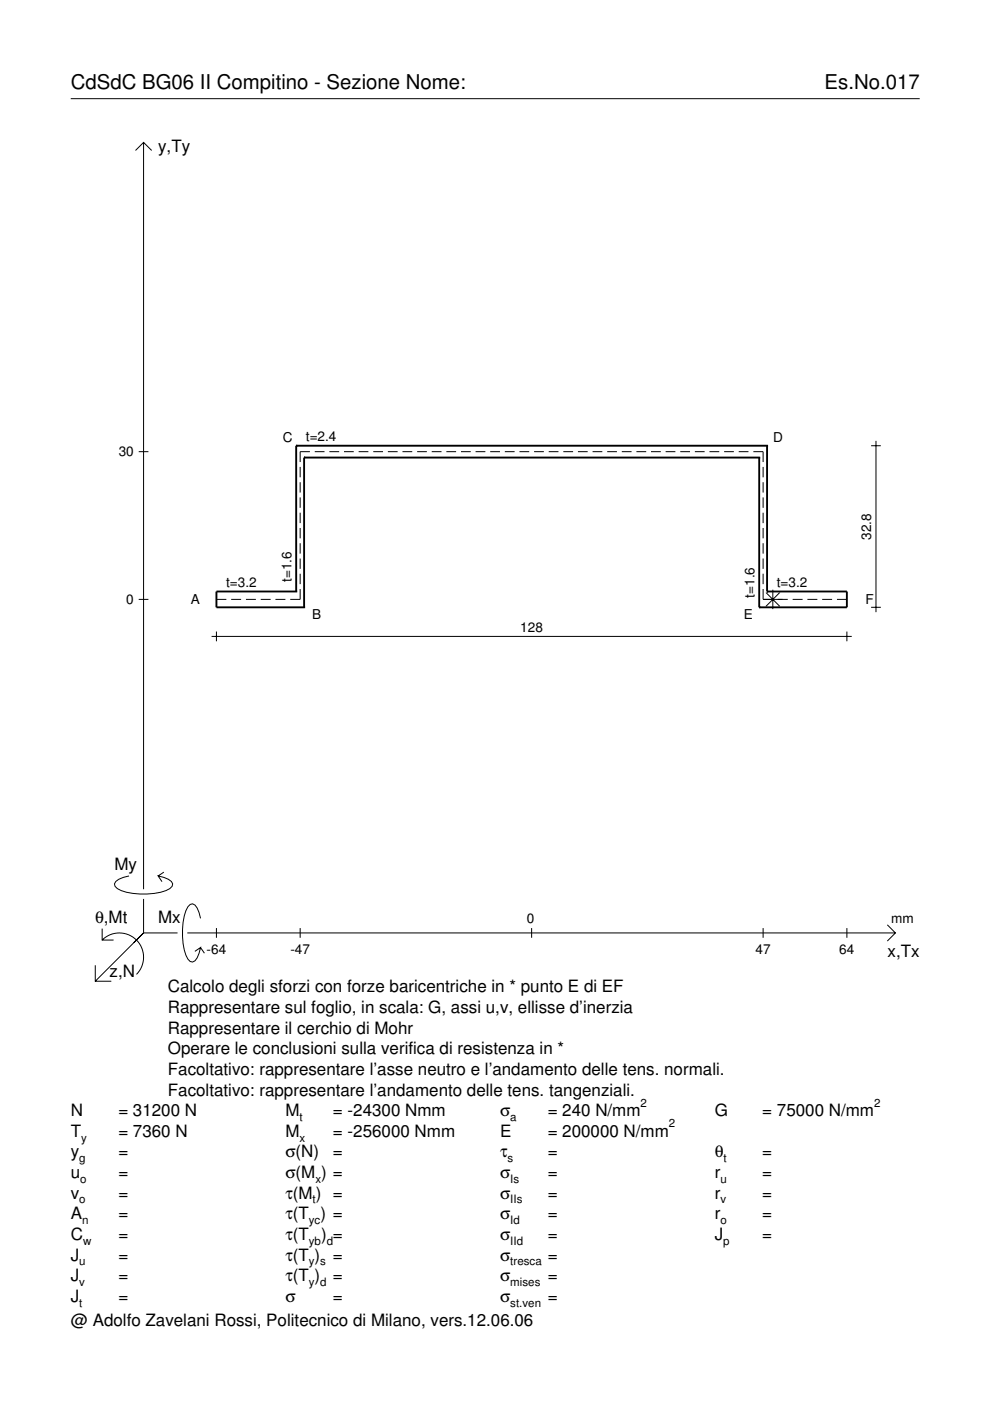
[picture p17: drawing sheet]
<svg xmlns="http://www.w3.org/2000/svg" width="210mm" height="297mm" viewBox="0 0 210 297" stroke-linecap="round" stroke-linejoin="round" font-family="sans-serif">
<defs><g id="words">
<g font-size="4.3">
<text x="15" y="18.9">CdSdC BG06 II Compitino - Sezione Nome:</text>
<text x="174.8" y="18.9">Es.No.017</text>
</g>
<g font-size="3.6">
<text x="33.5" y="32.3">y,Ty</text>
<text x="24.3" y="184.4">My</text>
<text x="20.1" y="195.7">θ,Mt</text>
<text x="33.5" y="195.7">Mx</text>
<text x="188.2" y="203">x,Tx</text>
<text x="23.2" y="207.1">z,N</text>
<text x="35.6" y="210.4">Calcolo degli sforzi con forze baricentriche in * punto E di EF</text>
<text x="35.6" y="214.8">Rappresentare sul foglio, in scala: G, assi u,v, ellisse d’inerzia</text>
<text x="35.6" y="219.2">Rappresentare il cerchio di Mohr</text>
<text x="35.6" y="223.5">Operare le conclusioni sulla verifica di resistenza in *</text>
<text x="35.6" y="227.9">Facoltativo: rappresentare l’asse neutro e l’andamento delle tens. normali.</text>
<text x="35.6" y="232.3">Facoltativo: rappresentare l’andamento delle tens. tangenziali.</text>
<text x="15" y="236.7">N</text>
<text x="25.1" y="236.7">= 31200 N</text>
<text x="60.5" y="236.7">M</text>
<text x="70.6" y="236.7">= -24300 Nmm</text>
<text x="106" y="236.7">σ</text>
<text x="116.1" y="236.7">= 240 N/mm</text>
<text x="151.5" y="236.7">G</text>
<text x="161.6" y="236.7">= 75000 N/mm</text>
<text x="15" y="241">T</text>
<text x="15" y="245.4">y</text>
<text x="25.1" y="241">= 7360 N</text>
<text x="25.1" y="245.4">=</text>
<text x="60.5" y="241">M</text>
<text x="60.5" y="245.4">σ(N)</text>
<text x="70.6" y="241">= -256000 Nmm</text>
<text x="70.6" y="245.4">=</text>
<text x="106" y="241">E</text>
<text x="106" y="245.4">τ</text>
<text x="116.1" y="241">= 200000 N/mm</text>
<text x="116.1" y="245.4">=</text>
<text x="151.5" y="245.4">θ</text>
<text x="161.6" y="245.4">=</text>
<text x="15" y="249.8">u</text>
<text x="25.1" y="249.8">=</text>
<text x="60.5" y="249.8">σ(M ) =</text>
<text x="106" y="249.8">σ</text>
<text x="116.1" y="249.8">=</text>
<text x="151.5" y="249.8">r</text>
<text x="161.6" y="249.8">=</text>
<text x="15" y="254.2">v</text>
<text x="25.1" y="254.2">=</text>
<text x="60.5" y="254.2">τ(M ) =</text>
<text x="106" y="254.2">σ</text>
<text x="116.1" y="254.2">=</text>
<text x="151.5" y="254.2">r</text>
<text x="161.6" y="254.2">=</text>
<text x="15" y="258.5">A</text>
<text x="15" y="262.9">C</text>
<text x="25.1" y="262.9">=</text>
<text x="25.1" y="258.5">=</text>
<text x="60.5" y="258.5">τ(T ) =</text>
<text x="60.5" y="262.9">τ(T</text>
<text x="68.1" y="262.9">) =</text>
<text x="106" y="258.5">σ</text>
<text x="106" y="262.9">σ</text>
<text x="116.1" y="258.5">=</text>
<text x="116.1" y="262.9">=</text>
<text x="151.5" y="258.5">r</text>
<text x="151.5" y="262.9">J</text>
<text x="161.6" y="258.5">=</text>
<text x="161.6" y="262.9">=</text>
<text x="15" y="267.3">J</text>
<text x="25.1" y="267.3">=</text>
<text x="60.5" y="267.3">τ(T )</text>
<text x="70.6" y="267.3">=</text>
<text x="106" y="267.3">σ</text>
<text x="116.1" y="267.3">=</text>
<text x="15" y="271.7">J</text>
<text x="25.1" y="271.7">=</text>
<text x="60.5" y="271.7">τ(T )</text>
<text x="70.6" y="271.7">=</text>
<text x="106" y="271.7">σ</text>
<text x="116.1" y="271.7">=</text>
<text x="15" y="281.2">@ Adolfo Zavelani Rossi, Politecnico di Milano, vers.12.06.06</text>
<text x="15" y="276">J</text>
<text x="25.1" y="276">=</text>
<text x="60.5" y="276">σ</text>
<text x="70.6" y="276">=</text>
<text x="106" y="276">σ</text>
<text x="116.1" y="276">=</text>
</g>
<g font-size="2.9">
<text x="60" y="93.8">C</text>
<text x="64.9" y="93.5">t=2.4</text>
<text x="163.9" y="93.8">D</text>
<text x="25.2" y="96.8">30</text>
<text x="184.7" y="114.4" transform="rotate(-90 184.7 114.4)">32.8</text>
<text x="47.9" y="124.4">t=3.2</text>
<text x="61.8" y="123.4" transform="rotate(-90 61.8 123.4)">t=1.6</text>
<text x="164.7" y="124.4">t=3.2</text>
<text x="26.8" y="128.1">0</text>
<text x="40.4" y="128">A</text>
<text x="66.2" y="131.3">B</text>
<text x="157.7" y="131.3">E</text>
<text x="159.9" y="126.7" transform="rotate(-90 159.9 126.7)">t=1.6</text>
<text x="183.5" y="128">F</text>
<text x="110.3" y="133.9">128</text>
<text x="111.7" y="195.7">0</text>
<text x="189" y="195.7">mm</text>
<text x="43.8" y="202.2">-64</text>
<text x="61.6" y="202.2">-47</text>
<text x="160.2" y="202.2">47</text>
<text x="178" y="202.2">64</text>
</g>
<g font-size="2.4">
<text x="63.5" y="237.7">t</text>
<text x="108.2" y="237.7">a</text>
<text x="135.8" y="234.7">2</text>
<text x="141.8" y="239">2</text>
<text x="185.3" y="234.7">2</text>
<text x="17.2" y="242">y</text>
<text x="63.5" y="242">x</text>
<text x="16.8" y="246.4">g</text>
<text x="17" y="250.8">o</text>
<text x="66.9" y="250.8">x</text>
<text x="107.6" y="246.4">s</text>
<text x="108.2" y="250.8">Is</text>
<text x="152.7" y="250.8">u</text>
<text x="153.4" y="246.4">t</text>
<text x="16.8" y="255.2">o</text>
<text x="66.3" y="255.2">t</text>
<text x="108.2" y="255.2">IIs</text>
<text x="152.7" y="255.2">v</text>
<text x="17.4" y="259.5">n</text>
<text x="17.6" y="263.9">w</text>
<text x="65.5" y="259.5">yc</text>
<text x="65.5" y="263.9">yb d</text>
<text x="108.2" y="259.5">Id</text>
<text x="108.2" y="263.9">IId</text>
<text x="152.7" y="259.5">o</text>
<text x="153.3" y="263.9">p</text>
<text x="16.8" y="268.3">u</text>
<text x="65.5" y="268.3">y s</text>
<text x="108.2" y="268.3">tresca</text>
<text x="16.8" y="272.7">v</text>
<text x="65.5" y="272.7">y d</text>
<text x="108.2" y="272.7">mises</text>
<text x="16.8" y="277">t</text>
<text x="108.2" y="277">st.ven</text>
</g>
</g></defs>
<g fill="none" stroke="#000" stroke-width=".21">
<path d="M15 20.9h180M28.7 31.9l1.7-1.7 1.8 1.7M30.4 30.2v158.3M29.4 95.8h2.1M63.6 99v2.2M65.7 95.8h-2.1v2.2M66.7 95.8h2.1M69.8 95.8h2.1M72.9 95.8h2.1M76 95.8h2.1M79.1 95.8h2.1M82.2 95.8h2.1"/>
<path d="M85.3 95.8h2.1M88.4 95.8h2.1M91.5 95.8h2.1M94.6 95.8h2.1M97.7 95.8h2.1M100.8 95.8h2.1M103.9 95.8h2.1M107 95.8h2.1M110.1 95.8h2.1M113.2 95.8h2.1M116.3 95.8h2.1M119.4 95.8h2.1"/>
<path d="M122.5 95.8h2.1M125.6 95.8h2.1M128.7 95.8h2.1M131.8 95.8h2.1M134.9 95.8h2.1M138 95.8h2.1M141.1 95.8h2.1M144.2 95.8h2.1M147.3 95.8h2.1M150.4 95.8h2.1M153.5 95.8h2.1M156.6 95.8h2.1"/>
<path d="M159.7 95.8h2.1v2.2M161.8 99v2.2M184.7 94.5h2.1M185.7 93.5v36.3M63.6 102.2v2.2M63.6 105.5v2.2M63.6 108.7v2.2M63.6 111.9v2.2M63.6 115.2v2.2M63.6 118.4v2.2M161.8 102.2v2.2M161.8 105.5v2.2"/>
<path d="M161.8 108.7v2.2M161.8 111.9v2.2M161.8 115.2v2.2M161.8 118.4v2.2M29.4 127.1h2.1M44.9 134.9h135.7M45.9 127.1h2.1M45.9 133.9v2.1M49 127.1h2.1M52.1 127.1h2.1M55.3 127.1h2.1M58.4 127.1h2.1"/>
<path d="M63.6 124.9v2.2h-2.1M63.6 121.6v2.3M161.8 124.9v2.2h5.2M161.8 121.6v2.3M162.4 125.6l2.9 2.9M163.9 125v4.1M165.3 125.6l-2.9 2.9M168.1 127.1h2.1M171.2 127.1h2.1M174.3 127.1h2.1M177.5 127.1h2.1M179.6 133.9v2.1"/>
<path d="M184.7 128.8h2.1M21.7 199.3a5.1 5.1 0 0 1 7.2 0 5.1 5.1 0 0 1 0 7.3M21.7 196.9v2.4h2.4M27.3 185.7a3.6 3.6 0 0 0-3 1.7l.1 .5a5.6 5.6 0 0 0 3.8 1.5 13.4 13.4 0 0 0 7.8-1l.5-.5 .1-.5a3.6 3.6 0 0 0-3.1-1.7l.8 1.2M30.4 190.6v7.2M30.4 197.8l-10.2 10.2M30.4 197.8h7.2M34.7 184.9l-1.2 .8M39.7 197.8h150.1M42.5 194.7a3.6 3.6 0 0 0-1.7-3.1l-.5 .2a5.7 5.7 0 0 0-1.5 3.7 13.3 13.3 0 0 0 1 7.9l.5 .5 .5 .1a3.6 3.6 0 0 0 1.7-3.1l-1.2 .8M45.9 196.8v2M63.6 196.8v2"/>
<path d="M112.7 196.8v2M161.8 196.8v2M179.6 196.8v2M188.1 196.1l1.7 1.7-1.7 1.7M20.2 204.7v3.3h3.4M42.5 200.9l.8 1.2"/>
</g>
<g fill="none" stroke="#000" stroke-width=".4">
<path d="M62.8 94.5h.1M62.8 94.5v30.9M62.8 94.5h99.8M64.5 97h.1M64.5 97v31.8M64.5 97h96.5M161 97h.1M161 97v31.8M162.6 94.5h.1M162.6 94.5v30.9M62.8 125.4h.1M62.8 125.4h-16.9v3.4h18.6"/>
<path d="M64.5 128.8h.1M161 128.8h.1M162.6 125.4h.1M162.6 125.4h17v3.4h-18.6"/>
</g>
<use href="#words"/>
</svg>
